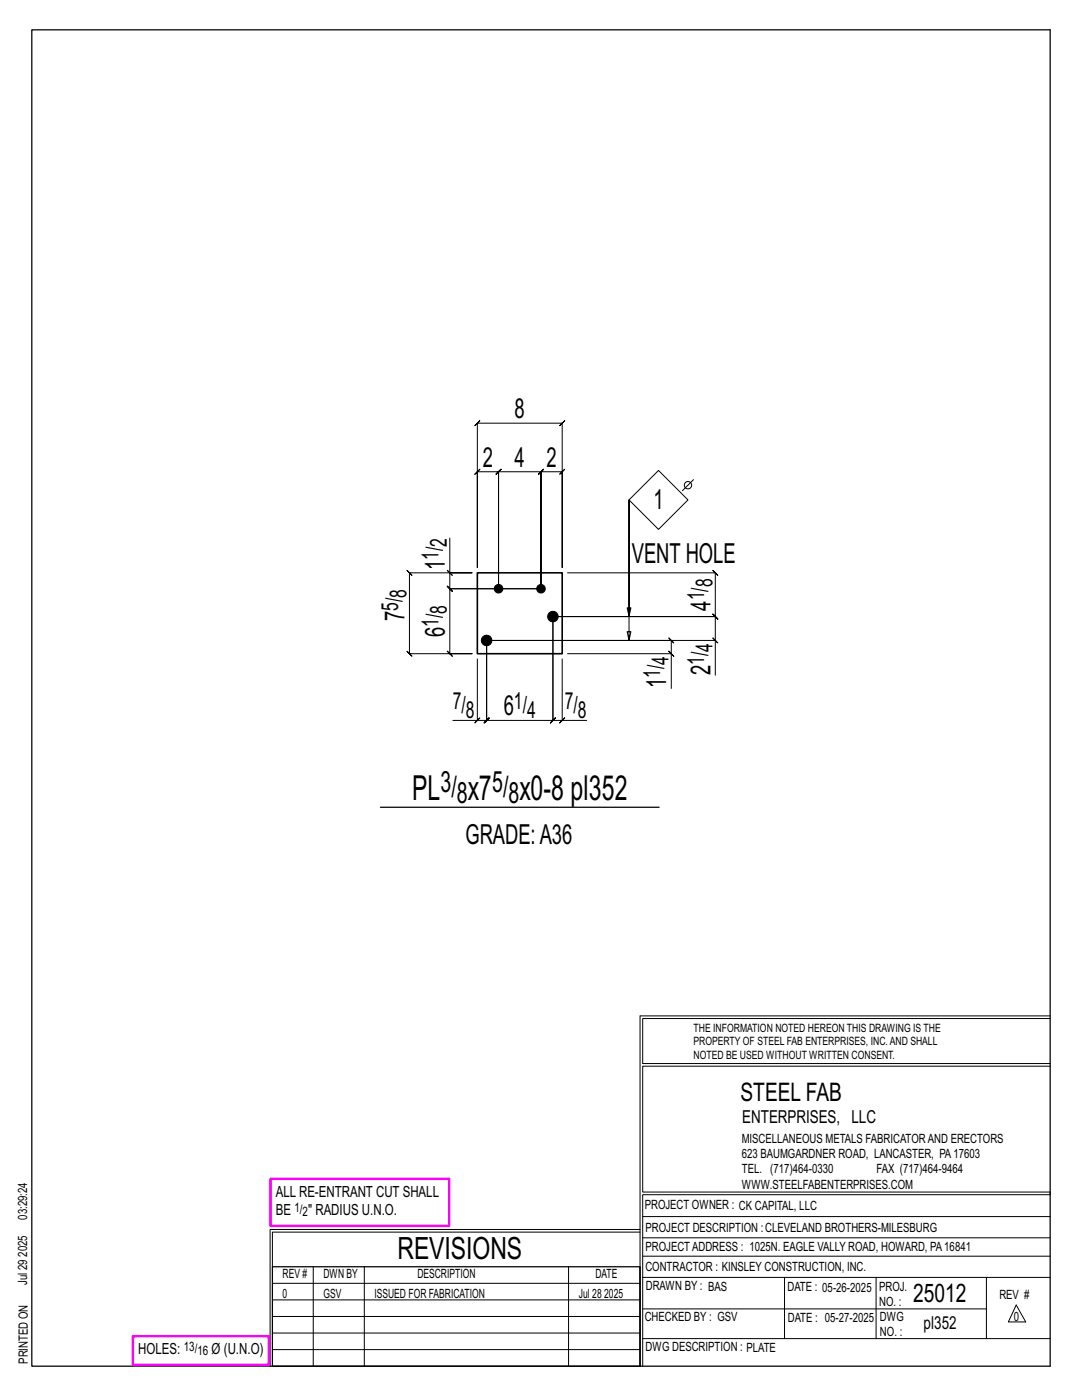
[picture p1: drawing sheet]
<svg xmlns="http://www.w3.org/2000/svg" width="216mm" height="279mm" viewBox="0 0 216 279" stroke-linecap="round" stroke-linejoin="round" font-family="sans-serif">
<defs><g id="words">
<g font-size="6.9">
<text x="82.3" y="159.7">PL</text>
<text x="93.3" y="159.7">x7</text>
<text x="103.7" y="159.7">x0-8 pl352</text>
</g>
<text font-size="6.1" x="79.3" y="251.3">REVISIONS</text>
<g font-size="5.9">
<text x="87.9" y="158.1">3/</text>
<text x="91.2" y="160.2">8</text>
<text x="98.2" y="158.1">5/</text>
<text x="101.5" y="160.2">8</text>
</g>
<g font-size="5.5">
<text x="102.7" y="83.5">8</text>
<text x="96.3" y="93.2">2</text>
<text x="102.7" y="93.2">4</text>
<text x="109" y="93.2">2</text>
<text x="130.4" y="101.5">1</text>
<text x="88.8" y="113.8" transform="rotate(-90 88.8 113.8)">1</text>
<text x="126.1" y="112.3">VENT HOLE</text>
<text x="80.7" y="124" transform="rotate(-90 80.7 124)">7</text>
<text x="141.7" y="121.9" transform="rotate(-90 141.7 121.9)">4</text>
<text x="88.8" y="127.2" transform="rotate(-90 88.8 127.2)">6</text>
<text x="133" y="137.4" transform="rotate(-90 133 137.4)">1</text>
<text x="141.7" y="134.8" transform="rotate(-90 141.7 134.8)">2</text>
<text x="100.5" y="142.8">6</text>
<text x="92.9" y="168.4">GRADE:A36</text>
</g>
<g font-size="5.1">
<text x="147.8" y="219.8">STEEL FAB</text>
<text x="182.2" y="259.9">25012</text>
</g>
<g font-size="4.7">
<text x="87.5" y="111.7" transform="rotate(-90 87.5 111.7)">1/</text>
<text x="89.2" y="109.1" transform="rotate(-90 89.2 109.1)">2</text>
<text x="81.1" y="119.3" transform="rotate(-90 81.1 119.3)">8</text>
<text x="140.5" y="119.8" transform="rotate(-90 140.5 119.8)">1/</text>
<text x="142.2" y="117.2" transform="rotate(-90 142.2 117.2)">8</text>
<text x="79.5" y="122" transform="rotate(-90 79.5 122)">5/</text>
<text x="87.5" y="125.1" transform="rotate(-90 87.5 125.1)">1/</text>
<text x="89.2" y="122.5" transform="rotate(-90 89.2 122.5)">8</text>
<text x="142.2" y="130.1" transform="rotate(-90 142.2 130.1)">4</text>
<text x="131.7" y="135.3" transform="rotate(-90 131.7 135.3)">1/</text>
<text x="133.4" y="132.7" transform="rotate(-90 133.4 132.7)">4</text>
<text x="140.5" y="132.7" transform="rotate(-90 140.5 132.7)">1/</text>
<text x="90.4" y="141.5">7/</text>
<text x="93" y="143.2">8</text>
<text x="102.6" y="141.5">1/</text>
<text x="105.2" y="143.2">4</text>
<text x="112.7" y="141.5">7/</text>
<text x="115.3" y="143.2">8</text>
</g>
<g font-size="3.6">
<text x="148.1" y="224.1">ENTERPRISES, LLC</text>
<text x="184.3" y="265.2">pl352</text>
</g>
<g font-size="3.1">
<text x="55" y="238.9">ALL RE-ENTRANT CUT SHALL</text>
<text x="55" y="242.5">BE</text>
<text x="61.5" y="242.5">&quot; RADIUS U.N.O.</text>
<text x="27.6" y="270.2">HOLES:</text>
<text x="42.2" y="270.2">Ø (U.N.O)</text>
</g>
<g font-size="2.6">
<text x="58.8" y="241.8">1/</text>
<text x="60.4" y="242.7">2</text>
<text x="36.7" y="269.6">13/</text>
<text x="39.4" y="270.5">16</text>
</g>
<g font-size="2.5">
<text x="148" y="231.2">623 BAUMGARDNER ROAD, LANCASTER, PA17603</text>
<text x="148" y="228.1">MISCELLANEOUS METALS FABRICATORAND ERECTORS</text>
<text x="148" y="237.2">WWW.STEELFABENTERPRISES.COM</text>
<text x="148" y="234.2">TEL. (717)464-0330</text>
<text x="174.9" y="234.2">FAX (717)464-9464</text>
<text x="5.4" y="243.4" transform="rotate(-90 5.4 243.4)">03:29:24</text>
<text x="128.7" y="241.3">PROJECT OWNER : CK CAPITAL, LLC</text>
<text x="128.8" y="246">PROJECT DESCRIPTION :CLEVELAND BROTHERS-MILESBURG</text>
<text x="5.4" y="250.8" transform="rotate(-90 5.4 250.8)">2025</text>
<text x="128.8" y="249.7">PROJECTADDRESS : 1025N. EAGLE VALLY ROAD, HOWARD, PA16841</text>
<text x="5.4" y="256.5" transform="rotate(-90 5.4 256.5)">Jul 29</text>
<text x="56.4" y="255">REV #</text>
<text x="64.5" y="255">DWN BY</text>
<text x="83.3" y="255">DESCRIPTION</text>
<text x="118.8" y="255">DATE</text>
<text x="128.8" y="253.7">CONTRACTOR : KINSLEY CONSTRUCTION, INC.</text>
<text x="128.9" y="257.5">DRAWN BY : BAS</text>
<text x="157.1" y="257.6">DATE : 05-26-2025</text>
<text x="175.4" y="257.7">PROJ.</text>
<text x="56.4" y="259">0</text>
<text x="64.5" y="259">GSV</text>
<text x="74.7" y="259">ISSUED FOR FABRICATION</text>
<text x="115.5" y="259">Jul 28</text>
<text x="120.6" y="259">2025</text>
<text x="128.6" y="263.7">CHECKED BY : GSV</text>
<text x="157.2" y="263.7">DATE : 05-27-2025</text>
<text x="175.4" y="260.7">NO. :</text>
<text x="175.6" y="263.7">DWG</text>
<text x="199.4" y="259.2">REV #</text>
<text x="202.3" y="263.7">0</text>
<text x="128.8" y="269.7">DWG DESCRIPTION : PLATE</text>
<text x="175.6" y="266.7">NO. :</text>
<text x="5.5" y="272.2" transform="rotate(-90 5.5 272.2)">PRINTED ON</text>
</g>
<g font-size="2.3">
<text x="138.4" y="208.6">PROPERTY OF STEEL FAB ENTERPRISES, INC.AND SHALL</text>
<text x="138.4" y="205.9">THE INFORMATION NOTED HEREON THIS DRAWING IS THE</text>
<text x="138.4" y="211.3">NOTED BE USED WITHOUT WRITTEN CONSENT.</text>
</g>
</g></defs>
<g fill="none" stroke="#000" stroke-width=".2">
<path d="M95.2 84.5l-.5 .5 1-1-.5 .5h17l-.5 .5 1-1-.5 .5v28.8v-19.2l.5-.5-1 1 .5-.5h-4.3l.5-.5-1 1 .5-.5v23.4v-23.4l.5-.5-1 1 .5-.5h-8.4l.5-.5-1 1 .5-.5v23.4v-23.4l.5-.5-1 1 .5-.5h-4.3l.5-.5-1 1 .5-.5v19.2zM125.5 99.8l5.9-5.9 5.9 5.9-5.9 5.9zM138.4 95.7l-2.2 2.2M89.3 113.8l1 1zM89.8 107.4v6.9h4.4h-12.5l-.5-.5 1 1-.5-.5v16.2l-.5-.5 1 1-.5-.5h12.5h-4.4l.5 .5-1-1 .5 .5v-13l.5 .5-1-1 .5 .5h18.1h-18.1l.5 .5-1-1 .5 .5v-3.2M113.2 114.3h29.5l-.5-.5 1 1-.5-.5v8.8l-.5-.5 1 1-.5-.5h-32.4h32.4l-.5-.5 1 1-.5-.5v4.7M95.2 131.5v12.3h-4.8M112.2 131.5v12.3h4.9M113.2 130.5h20.7v6.9M125.5 123.1l.4-1.8h-.8l.4 1.8v-23.3v28l-.4-1.7h.8l-.4 1.7M133.4 130l1 1zM133.9 130.5v-2.7l.5 .5-1-1 .5 .5h-36.8h45.6v7"/>
<path d="M142.2 127.3l1 1zM94.7 144.3l1-1zM95.2 143.8h1.9l-.5 .5 1-1-.5 .5v-16v16l-.5 .5 1-1-.5 .5h13.2l-.5 .5 1-1-.5 .5v-20.7v20.7l-.5 .5 1-1-.5 .5h1.9M112.2 143.8l.5-.5-1 1zM127.7 202.7v70M127.7 202.7h81.8M209.5 203.3h-81.3v9h81.3M209.5 212.8h-81.3v25.1h81.3v.5h-81.3v34.3M54.4 259.4h73.3M54.4 256.1h73.3M62.5 252.8v19.9M72.7 252.8v19.9"/>
<path d="M113.4 252.8v19.9M127.7 245.4h-73.8v27.3M127.7 245.9h-73.3v6.9M128.2 242.8h81.3M128.2 254.9h81.3M128.2 250.7h81.3M128.2 247h81.3M156.5 254.9v12.2M174.8 254.9v12.2M196.8 254.9v12.2M54.4 269.3h73.3M54.4 266h73.3"/>
<path d="M54.4 262.7h73.3M128.2 261.2h68.6M128.2 267.1h81.3M202.8 260.4l1.9 3.4h-3.5z"/>
<circle cx="137.3" cy="96.8" r=".74"/>
</g>
<path d="M6.3 6h203.2v266.7h-203.2zM75.9 161.1h55.6M54.4 252.8h73.3v19.9h-73.3z" fill="none" stroke="#000" stroke-width=".25"/>
<path d="M54 235.3h35.6v9.3h-35.6zM26.5 266.7h27.1v5.7h-27.1z" fill="none" stroke="#f0f" stroke-width=".5"/>
<g fill="#000" stroke="#000" stroke-width=".2">
<circle cx="99.5" cy="117.5" r=".86"/>
<circle cx="107.9" cy="117.5" r=".86"/>
<circle cx="97.1" cy="127.8" r="1.06"/>
<circle cx="110.3" cy="123.1" r="1.06"/>
</g>
<path d="M95.2 114.3h17v16.2h-17z" fill="none" stroke="#000" stroke-width=".32"/>
<use href="#words"/>
</svg>
